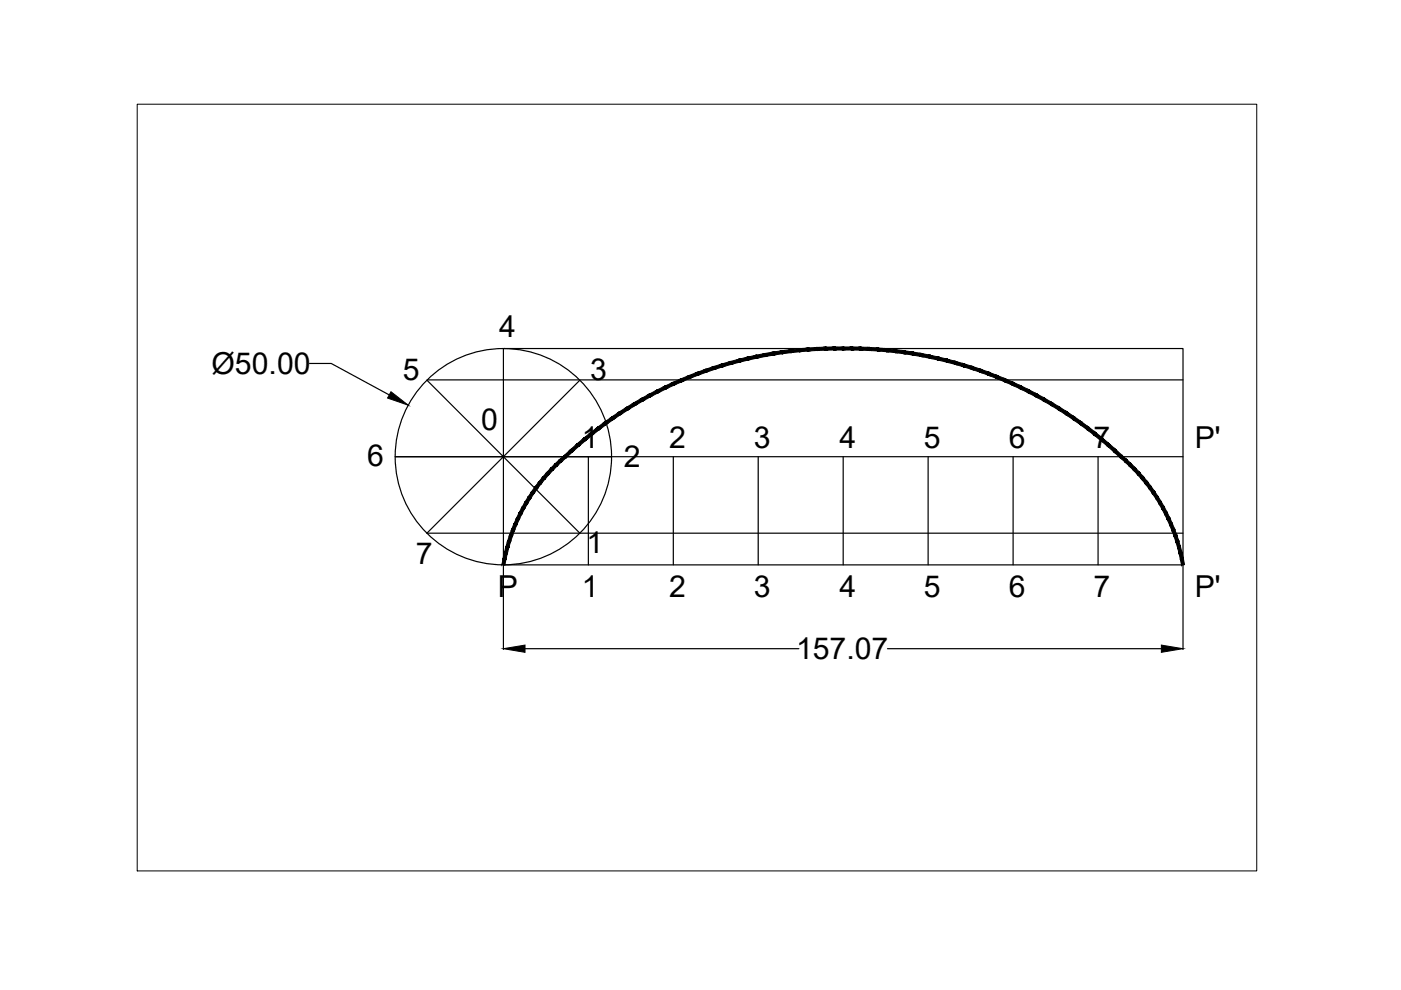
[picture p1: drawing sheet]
<svg xmlns="http://www.w3.org/2000/svg" width="297mm" height="210mm" viewBox="0 0 297 210" stroke-linecap="round" stroke-linejoin="round" font-family="sans-serif">
<defs><g id="words">
<g font-size="6.4">
<text x="105.8" y="71.4">4</text>
<text x="44.8" y="79.3">Ø50.00</text>
<text x="85.4" y="80.5">5</text>
<text x="125.1" y="80.7">3</text>
<text x="102" y="91.2">0</text>
<text x="123.4" y="95.1">1</text>
<text x="141.9" y="95.1">2</text>
<text x="159.8" y="95.1">3</text>
<text x="178" y="95">4</text>
<text x="195.8" y="95">5</text>
<text x="213.9" y="95.1">6</text>
<text x="231.8" y="95">7</text>
<text x="253.3" y="95">P'</text>
<text x="77.9" y="98.8">6</text>
<text x="132.3" y="99">2</text>
<text x="88.1" y="119.7">7</text>
<text x="124.4" y="117.2">1</text>
<text x="105.6" y="126.6">P</text>
<text x="123.4" y="126.6">1</text>
<text x="141.9" y="126.6">2</text>
<text x="159.8" y="126.6">3</text>
<text x="178" y="126.6">4</text>
<text x="195.8" y="126.6">5</text>
<text x="213.9" y="126.6">6</text>
<text x="231.8" y="126.6">7</text>
<text x="253.3" y="126.6">P'</text>
<text x="168.8" y="139.8">157.07</text>
</g>
</g></defs>
<!-- layer: 0 -->
<g fill="none" stroke="#000" stroke-width=".25">
<path d="M65.6 77.1h4.6l12.3 6.6M90.5 80.6l16.2 16.2v-22.9h144.1v45.9h-144.1v-23l16.2 16.2M90.6 80.5h160.2M106.7 96.7v.2M122.9 80.6l-16.2 16.2h23M124.7 96.8v23M142.8 96.8v23M144.6 80.6h.1M160.8 96.8v23M178.8 96.8v23M196.8 96.8v23M212.9 80.6h.1"/>
<path d="M214.8 96.8v23M232.8 96.8v23M237.7 96.8h.1M250.8 96.8h-167h22.9l-16.2 16.2h160.3M106.7 119.8v17.9M250.8 119.8v17.9M111.3 137.5h58.1M188.2 137.5h58"/>
<circle cx="106.7" cy="96.8" r="22.9"/>
</g>
<g fill="#000" stroke="#000" stroke-width=".21">
<path d="M82.9 83.1l3.7 2.8-4.4-1.5zM106.7 137.5l4.6-.7v1.5zM246.2 136.8l4.6 .7-4.6 .8z"/>
<path d="M176.9 73.6h1.9v.6zM176.9 73.6v.6h1.9zM175.1 73.6h1.8v.6zM175.1 73.6v.6h1.8zM173.2 73.7l1.9-.1v.6zM173.2 73.7v.6l1.9-.1zM171.3 73.8l1.9-.1v.6zM171.3 73.8l.1 .6 1.8-.1zM169.5 73.9l1.8-.1 .1 .6zM169.5 73.9l.1 .7 1.8-.2zM167.6 74.1l1.9-.2 .1 .7zM167.6 74.1l.1 .7 1.9-.2zM165.8 74.4l1.8-.3 .1 .7zM165.8 74.4l.1 .6 1.8-.2zM164 74.6l1.8-.2 .1 .6zM164 74.6l.1 .7 1.8-.3zM162.1 75l1.9-.4 .1 .7zM162.1 75l.1 .6 1.9-.3zM160.3 75.3l1.8-.3 .1 .6zM160.3 75.3l.1 .7 1.8-.4zM158.5 75.7l1.8-.4 .1 .7zM158.5 75.7l.1 .6 1.8-.3zM156.7 76.2l1.8-.5 .1 .6zM156.7 76.2l.1 .6 1.8-.5zM154.9 76.6l1.8-.4 .1 .6zM154.9 76.6l.1 .7 1.8-.5zM153.1 77.2l1.8-.6 .1 .7zM153.1 77.2l.2 .6 1.7-.5zM151.3 77.7l1.8-.5 .2 .6zM151.3 77.7l.2 .6 1.8-.5zM149.5 78.3l1.8-.6 .2 .6zM149.5 78.3l.3 .6 1.7-.6zM147.8 78.9l1.7-.6 .3 .6zM147.8 78.9l.2 .7 1.8-.7zM146.1 79.6l1.7-.7 .2 .7zM146.1 79.6l.2 .6 1.7-.6zM144.3 80.3l1.8-.7 .2 .6zM144.3 80.3l.3 .6 1.7-.7zM142.6 81.1l1.7-.8 .3 .6zM142.6 81.1l.3 .6 1.7-.8zM141 81.9l1.6-.8 .3 .6zM141 81.9l.2 .6 1.7-.8zM139.3 82.7l1.7-.8 .2 .6zM139.3 82.7l.3 .6 1.6-.8zM137.6 83.6l1.7-.9 .3 .6zM137.6 83.6l.3 .5 1.7-.8zM136 84.5l1.6-.9 .3 .5zM136 84.5l.3 .5 1.6-.9zM134.4 85.4l1.6-.9 .3 .5zM134.4 85.4l.3 .5 1.6-.9zM132.8 86.4l1.6-1 .3 .5zM132.8 86.4l.4 .5 1.5-1zM131.3 87.4l1.5-1 .4 .5zM131.3 87.4l.3 .5 1.6-1zM129.7 88.4l1.6-1 .3 .5zM129.7 88.4l.4 .5 1.5-1zM128.2 89.5l1.5-1.1 .4 .5zM128.2 89.5l.4 .5 1.5-1.1zM126.7 90.6l1.5-1.1 .4 .5zM126.7 90.6l.4 .5 1.5-1.1zM125.2 91.7l1.5-1.1 .4 .5zM125.2 91.7l.4 .5 1.5-1.1zM123.8 92.9l1.4-1.2 .4 .5zM123.8 92.9l.4 .5 1.4-1.2zM122.4 94.1l1.4-1.2 .4 .5zM122.4 94.1l.4 .5 1.4-1.2zM121 95.3l1.4-1.2 .4 .5zM121 95.3l.4 .5 1.4-1.2zM119.6 96.6l1.4-1.3 .4 .5zM119.6 96.6l.4 .5 1.4-1.3z"/>
<path d="M118.6 97.4l1-.8 .4 .5zM118.6 97.4l.5 .5 .9-.8zM117.7 98.3l.9-.9 .5 .5zM117.7 98.3l.4 .5 1-.9zM117.7 98.3l.4 .5-1.3 .4zM116.8 99.2l.4 .5 .9-.9zM116.8 99.2l.4 .5-1.3 .5zM115.9 100.2l.5 .4 .8-.9zM115.9 100.2l.5 .4-1.4 .6zM115 101.2l.5 .4 .9-1zM115 101.2l.5 .4-1.3 .6zM114.2 102.2l.5 .4 .8-1zM114.2 102.2l.5 .4-1.3 .6zM113.4 103.2l.6 .4 .7-1zM113.4 103.2l.6 .4-1.3 .7zM112.7 104.3l.5 .3 .8-1zM112.7 104.3l.5 .3-1.2 .7zM112 105.3l.5 .4 .7-1.1zM112 105.3l.5 .4-1.2 .7zM111.3 106.4l.6 .4 .6-1.1zM111.3 106.4l.6 .4-1.2 .8zM110.7 107.6l.5 .3 .7-1.1zM110.7 107.6l.5 .3-1.1 .8zM110.1 108.7l.5 .3 .6-1.1zM110.1 108.7l.5 .3-1.1 .9zM109.5 109.9l.6 .2 .5-1.1zM109.5 109.9l.6 .2-1.1 .9zM109 111l.6 .3 .5-1.2zM109 111l.6 .3-1.1 .9zM108.5 112.2l.6 .3 .5-1.2zM108.5 112.2l.6 .3-1.1 1zM108 113.5l.6 .2 .5-1.2zM108 113.5l.6 .2-1 1zM108.6 113.7l-1 1 .6 .2zM107.6 114.7l.6 .2-.9 1zM108.2 114.9l-.9 1 .6 .2zM107.3 115.9l.6 .2-1 1.1zM107.9 116.1l-1 1.1 .7 .1zM106.9 117.2l.7 .1-.9 1.1zM107.6 117.3l-.9 1.1 .6 .2zM106.7 118.4l.6 .2-.9 1.1zM107.3 118.6l-.9 1.1 .6 .1z"/>
<path d="M236.6 95.3l1.4 1.3-.5 .5zM236.6 95.3l-.4 .5 1.3 1.3zM235.2 94.1l1.4 1.2-.4 .5zM235.2 94.1l-.4 .5 1.4 1.2zM233.8 92.9l1.4 1.2-.4 .5zM233.8 92.9l-.4 .5 1.4 1.2zM232.3 91.7l1.5 1.2-.4 .5zM232.3 91.7l-.4 .5 1.5 1.2zM230.9 90.6l1.4 1.1-.4 .5zM230.9 90.6l-.4 .5 1.4 1.1zM229.4 89.5l1.5 1.1-.4 .5zM229.4 89.5l-.4 .5 1.5 1.1zM227.8 88.4l1.6 1.1-.4 .5zM227.8 88.4l-.3 .5 1.5 1.1zM226.3 87.4l1.5 1-.3 .5zM226.3 87.4l-.4 .5 1.6 1zM224.7 86.4l1.6 1-.4 .5zM224.7 86.4l-.3 .5 1.5 1zM223.1 85.4l1.6 1-.3 .5zM223.1 85.4l-.3 .5 1.6 1zM221.5 84.5l1.6 .9-.3 .5zM221.5 84.5l-.3 .5 1.6 .9zM219.9 83.6l1.6 .9-.3 .5zM219.9 83.6l-.3 .5 1.6 .9zM218.3 82.7l1.6 .9-.3 .5zM218.3 82.7l-.3 .6 1.6 .8zM216.6 81.9l1.7 .8-.3 .6zM216.6 81.9l-.3 .6 1.7 .8zM214.9 81.1l1.7 .8-.3 .6zM214.9 81.1l-.3 .6 1.7 .8zM213.2 80.3l1.7 .8-.3 .6zM213.2 80.3l-.3 .6 1.7 .8zM211.5 79.6l1.7 .7-.3 .6zM211.5 79.6l-.3 .6 1.7 .7zM209.7 78.9l1.8 .7-.3 .6zM209.7 78.9l-.2 .7 1.7 .6zM208 78.3l1.7 .6-.2 .7zM208 78.3l-.2 .6 1.7 .7zM206.2 77.7l1.8 .6-.2 .6zM206.2 77.7l-.2 .6 1.8 .6zM204.5 77.2l1.7 .5-.2 .6zM204.5 77.2l-.2 .6 1.7 .5zM202.7 76.6l1.8 .6-.2 .6zM202.7 76.6l-.2 .7 1.8 .5zM200.9 76.2l1.8 .4-.2 .7zM200.9 76.2l-.2 .6 1.8 .5zM199.1 75.7l1.8 .5-.2 .6zM199.1 75.7l-.2 .6 1.8 .5zM197.2 75.3l1.9 .4-.2 .6zM197.2 75.3l-.1 .7 1.8 .3zM195.4 75l1.8 .3-.1 .7zM195.4 75l-.1 .6 1.8 .4zM193.6 74.6l1.8 .4-.1 .6zM193.6 74.6l-.1 .7 1.8 .3zM191.8 74.4l1.8 .2-.1 .7zM191.8 74.4l-.1 .6 1.8 .3zM189.9 74.1l1.9 .3-.1 .6zM189.9 74.1l-.1 .7 1.9 .2zM188.1 73.9l1.8 .2-.1 .7zM188.1 73.9l-.1 .7 1.8 .2zM186.2 73.8l1.9 .1-.1 .7zM186.2 73.8v.6l1.8 .2zM184.3 73.7l1.9 .1v.6zM184.3 73.7v.6l1.9 .1zM182.5 73.6l1.8 .1v.6zM182.5 73.6v.6l1.8 .1zM180.6 73.6h1.9v.6zM180.6 73.6v.6h1.9zM178.8 73.6h1.8v.6zM178.8 73.6v.6h1.8z"/>
<path d="M250.9 118.4l.2 1.3-.6 .1zM250.3 118.6l.2 1.2 .4-1.4zM250.6 117.2l.3 1.2-.6 .2zM250 117.3l.3 1.3 .3-1.4zM250.3 115.9l.3 1.3-.6 .1zM249.7 116.1l.3 1.2 .3-1.4zM249.9 114.7l.4 1.2-.6 .2zM249.3 114.9l.4 1.2 .2-1.4zM249.5 113.5l.4 1.2-.6 .2zM248.9 113.7l.4 1.2 .2-1.4zM249.1 112.2l.4 1.3-.6 .2zM248.5 112.5l.4 1.2 .2-1.5zM248.6 111l.5 1.2-.6 .3zM248 111.3l.5 1.2 .1-1.5zM248 109.9l.6 1.1-.6 .3zM247.5 110.1l.5 1.2v-1.4zM247.5 108.7l.5 1.2-.5 .2zM246.9 109l.6 1.1v-1.4zM246.9 107.6l.6 1.1-.6 .3zM246.3 107.9l.6 1.1v-1.4zM246.2 106.4l.7 1.2-.6 .3zM245.7 106.8l.6 1.1-.1-1.5zM245.6 105.3l.6 1.1-.5 .4zM245 105.7l.7 1.1-.1-1.5zM244.8 104.3l.8 1-.6 .4zM244.3 104.6l.7 1.1-.2-1.4zM244.1 103.2l.7 1.1-.5 .3zM243.6 103.6l.7 1-.2-1.4zM243.3 102.2l.8 1-.5 .4zM242.8 102.6l.8 1-.3-1.4zM242.5 101.2l.8 1-.5 .4zM242 101.6l.8 1-.3-1.4zM241.6 100.2l.9 1-.5 .4zM241.2 100.6l.8 1-.4-1.4zM240.8 99.2l.8 1-.4 .4zM240.3 99.7l.9 .9-.4-1.4zM239.8 98.3l1 .9-.5 .5zM239.8 98.3l-.4 .5 .9 .9zM238.9 97.4l.9 .9-.4 .5zM238.9 97.4l-.4 .5 .9 .9zM237.9 96.6l1 .8-.4 .5zM237.9 96.6l-.4 .5 1 .8z"/>
</g>
<path d="M29.1 22.1h237.4v162.6h-237.4z" fill="none" stroke="#000" stroke-width=".21"/>
<use href="#words"/>
</svg>
